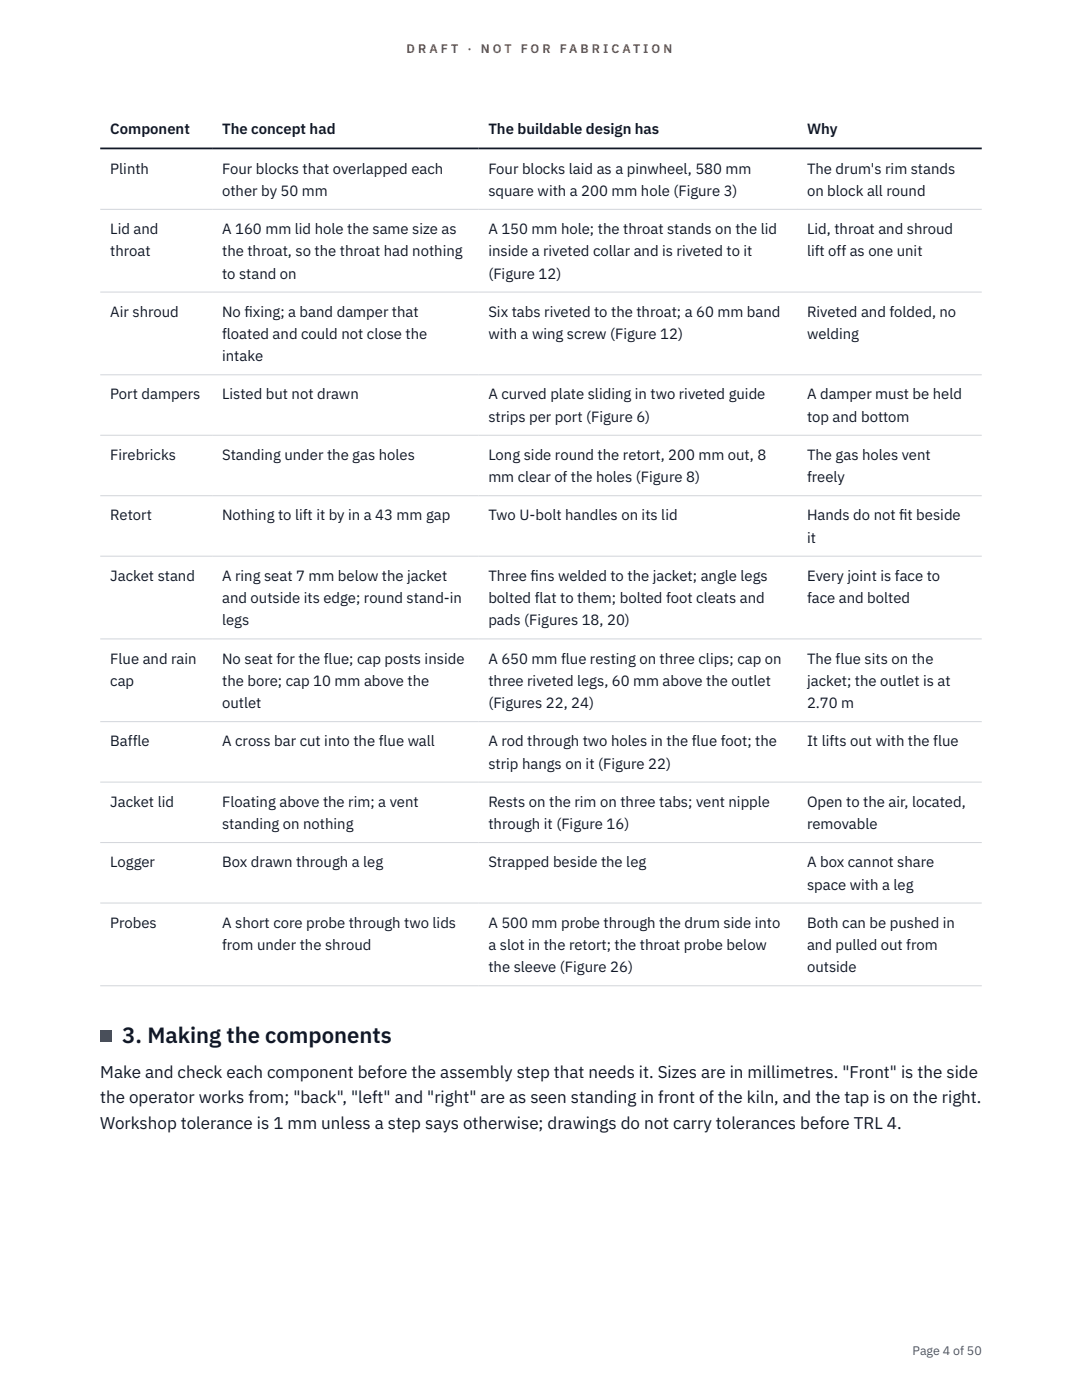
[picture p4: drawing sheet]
<svg xmlns="http://www.w3.org/2000/svg" width="216mm" height="279mm" viewBox="0 0 216 279" stroke-linecap="round" stroke-linejoin="round" font-family="sans-serif">
<defs><g id="words">
<text font-size="4.4" fill="#111827" x="24.4" y="208.2">3. Making the components</text>
<g font-size="3.4" fill="#111827">
<text x="20" y="215.1">Make and check each component before the assembly step that needs it. Sizes are in millimetres. &quot;Front&quot; is the side</text>
<text x="20" y="220.2">the operator works from; &quot;back&quot;, &quot;left&quot; and &quot;right&quot; are as seen standing in front of the kiln, and the tap is on the right.</text>
<text x="20" y="225.3">Workshop tolerance is 1 mm unless a step says otherwise; drawings do not carry tolerances before TRL 4.</text>
</g>
<g font-size="3" fill="#111827">
<text x="22" y="26.8">Component</text>
<text x="44.3" y="26.8">The concept had</text>
<text x="97.4" y="26.8">The buildable design has</text>
<text x="161" y="26.8">Why</text>
<text x="22" y="34.6">Plinth</text>
<text x="44.3" y="34.6">Four blocks that overlapped each</text>
<text x="97.4" y="34.6">Four blocks laid as a pinwheel, 580 mm</text>
<text x="161" y="34.6">The drum's rim stands</text>
<text x="44.3" y="39.1">other by 50 mm</text>
<text x="97.4" y="39.1">square with a 200 mm hole (Figure 3)</text>
<text x="161" y="39.1">on block all round</text>
<text x="22" y="46.7">Lid and</text>
<text x="44.3" y="46.7">A 160 mm lid hole the same size as</text>
<text x="97.4" y="46.7">A 150 mm hole; the throat stands on the lid</text>
<text x="161" y="46.7">Lid, throat and shroud</text>
<text x="22" y="51.1">throat</text>
<text x="44.3" y="51.1">the throat, so the throat had nothing</text>
<text x="97.4" y="51.1">inside a riveted collar and is riveted to it</text>
<text x="161" y="51.1">lift off as one unit</text>
<text x="44.3" y="55.6">to stand on</text>
<text x="97.4" y="55.6">(Figure 12)</text>
<text x="22" y="63.2">Air shroud</text>
<text x="44.3" y="63.2">No f</text>
<text x="48.8" y="63.2">ixing; a band damper that</text>
<text x="97.4" y="63.2">Six tabs riveted to the throat; a 60 mm band</text>
<text x="161" y="63.2">Riveted and folded, no</text>
<text x="44.3" y="67.7">floated and could not close the</text>
<text x="97.4" y="67.7">with a wing screw (Figure 12)</text>
<text x="161" y="67.7">welding</text>
<text x="44.3" y="72.1">intake</text>
<text x="22" y="79.7">Port dampers</text>
<text x="44.3" y="79.7">Listed but not drawn</text>
<text x="97.4" y="79.7">A curved plate sliding in two riveted guide</text>
<text x="161" y="79.7">A damper must be held</text>
<text x="97.4" y="84.2">strips per port (Figure 6)</text>
<text x="161" y="84.2">top and bottom</text>
<text x="22" y="91.8">Firebricks</text>
<text x="44.3" y="91.8">Standing under the gas holes</text>
<text x="97.4" y="91.8">Long side round the retort, 200 mm out, 8</text>
<text x="161" y="91.8">The gas holes vent</text>
<text x="97.4" y="96.2">mm clear of the holes (Figure 8)</text>
<text x="161" y="96.2">freely</text>
<text x="22" y="103.9">Retort</text>
<text x="44.3" y="103.9">Nothing to lift it by in a 43 mm gap</text>
<text x="97.4" y="103.9">Two U-bolt handles on its lid</text>
<text x="161" y="103.9">Hands do not f</text>
<text x="179.4" y="103.9">it beside</text>
<text x="161" y="108.3">it</text>
<text x="22" y="115.9">Jacket stand</text>
<text x="44.3" y="115.9">A ring seat 7 mm below the jacket</text>
<text x="97.4" y="115.9">Three f</text>
<text x="105.9" y="115.9">ins welded to the jacket; angle legs</text>
<text x="161" y="115.9">Every joint is face to</text>
<text x="44.3" y="120.4">and outside its edge; round stand-in</text>
<text x="44.3" y="124.8">legs</text>
<text x="97.4" y="120.4">bolted flat to them; bolted foot cleats and</text>
<text x="97.4" y="124.8">pads (Figures 18, 20)</text>
<text x="161" y="120.4">face and bolted</text>
<text x="22" y="132.4">Flue and rain</text>
<text x="22" y="136.9">cap</text>
<text x="44.3" y="132.4">No seat for the flue; cap posts inside</text>
<text x="44.3" y="136.9">the bore; cap 10 mm above the</text>
<text x="97.4" y="132.4">A 650 mm flue resting on three clips; cap on</text>
<text x="97.4" y="136.9">three riveted legs, 60 mm above the outlet</text>
<text x="161" y="132.4">The flue sits on the</text>
<text x="161" y="136.9">jacket; the outlet is at</text>
<text x="44.3" y="141.3">outlet</text>
<text x="97.4" y="141.3">(Figures 22, 24)</text>
<text x="161" y="141.3">2.70 m</text>
<text x="22" y="148.9">Baffle</text>
<text x="44.3" y="148.9">A cross bar cut into the flue wall</text>
<text x="97.4" y="148.9">A rod through two holes in the flue foot; the</text>
<text x="161" y="148.9">It lifts out with the flue</text>
<text x="97.4" y="153.4">strip hangs on it (Figure 22)</text>
<text x="22" y="161">Jacket lid</text>
<text x="44.3" y="161">Floating above the rim; a vent</text>
<text x="97.4" y="161">Rests on the rim on three tabs; vent nipple</text>
<text x="161" y="161">Open to the air, located,</text>
<text x="44.3" y="165.5">standing on nothing</text>
<text x="97.4" y="165.5">through it (Figure 16)</text>
<text x="161" y="165.5">removable</text>
<text x="22" y="173.1">Logger</text>
<text x="44.3" y="173.1">Box drawn through a leg</text>
<text x="97.4" y="173.1">Strapped beside the leg</text>
<text x="161" y="173.1">A box cannot share</text>
<text x="161" y="177.5">space with a leg</text>
<text x="22" y="185.1">Probes</text>
<text x="44.3" y="185.1">A short core probe through two lids</text>
<text x="97.4" y="185.1">A 500 mm probe through the drum side into</text>
<text x="161" y="185.1">Both can be pushed in</text>
<text x="44.3" y="189.6">from under the shroud</text>
<text x="97.4" y="189.6">a slot in the retort; the throat probe below</text>
<text x="161" y="189.6">and pulled out from</text>
<text x="97.4" y="194">the sleeve (Figure 26)</text>
<text x="161" y="194">outside</text>
</g>
<g font-size="2.5" fill="#b45309">
<text x="81.1" y="10.5">D R A F T</text>
<text x="93.3" y="10.5">·</text>
<text x="95.9" y="10.5">N O T</text>
<text x="103.9" y="10.5">F O R</text>
<text x="111.7" y="10.5">F A B R I C A T I O N</text>
</g>
<text font-size="2.5" fill="#4b5563" x="182.1" y="270.3">Page 4 of 50</text>
</g></defs>
<path d="M20 41.8h175.9M20 58.3h175.9M20 74.8h175.9M20 86.9h175.9M20 98.9h175.9M20 111h175.9M20 127.5h175.9M20 144h175.9M20 156.1h175.9M20 168.2h175.9M20 180.2h175.9M20 196.7h175.9" fill="none" stroke="#d1d5db" stroke-width=".2"/>
<path d="M20 29.6h175.9" fill="none" stroke="#111827" stroke-width=".35"/>
<path d="M20 205.6h2.2v2.2h-2.2z" fill="#0f766e"/>
<use href="#words"/>
</svg>
